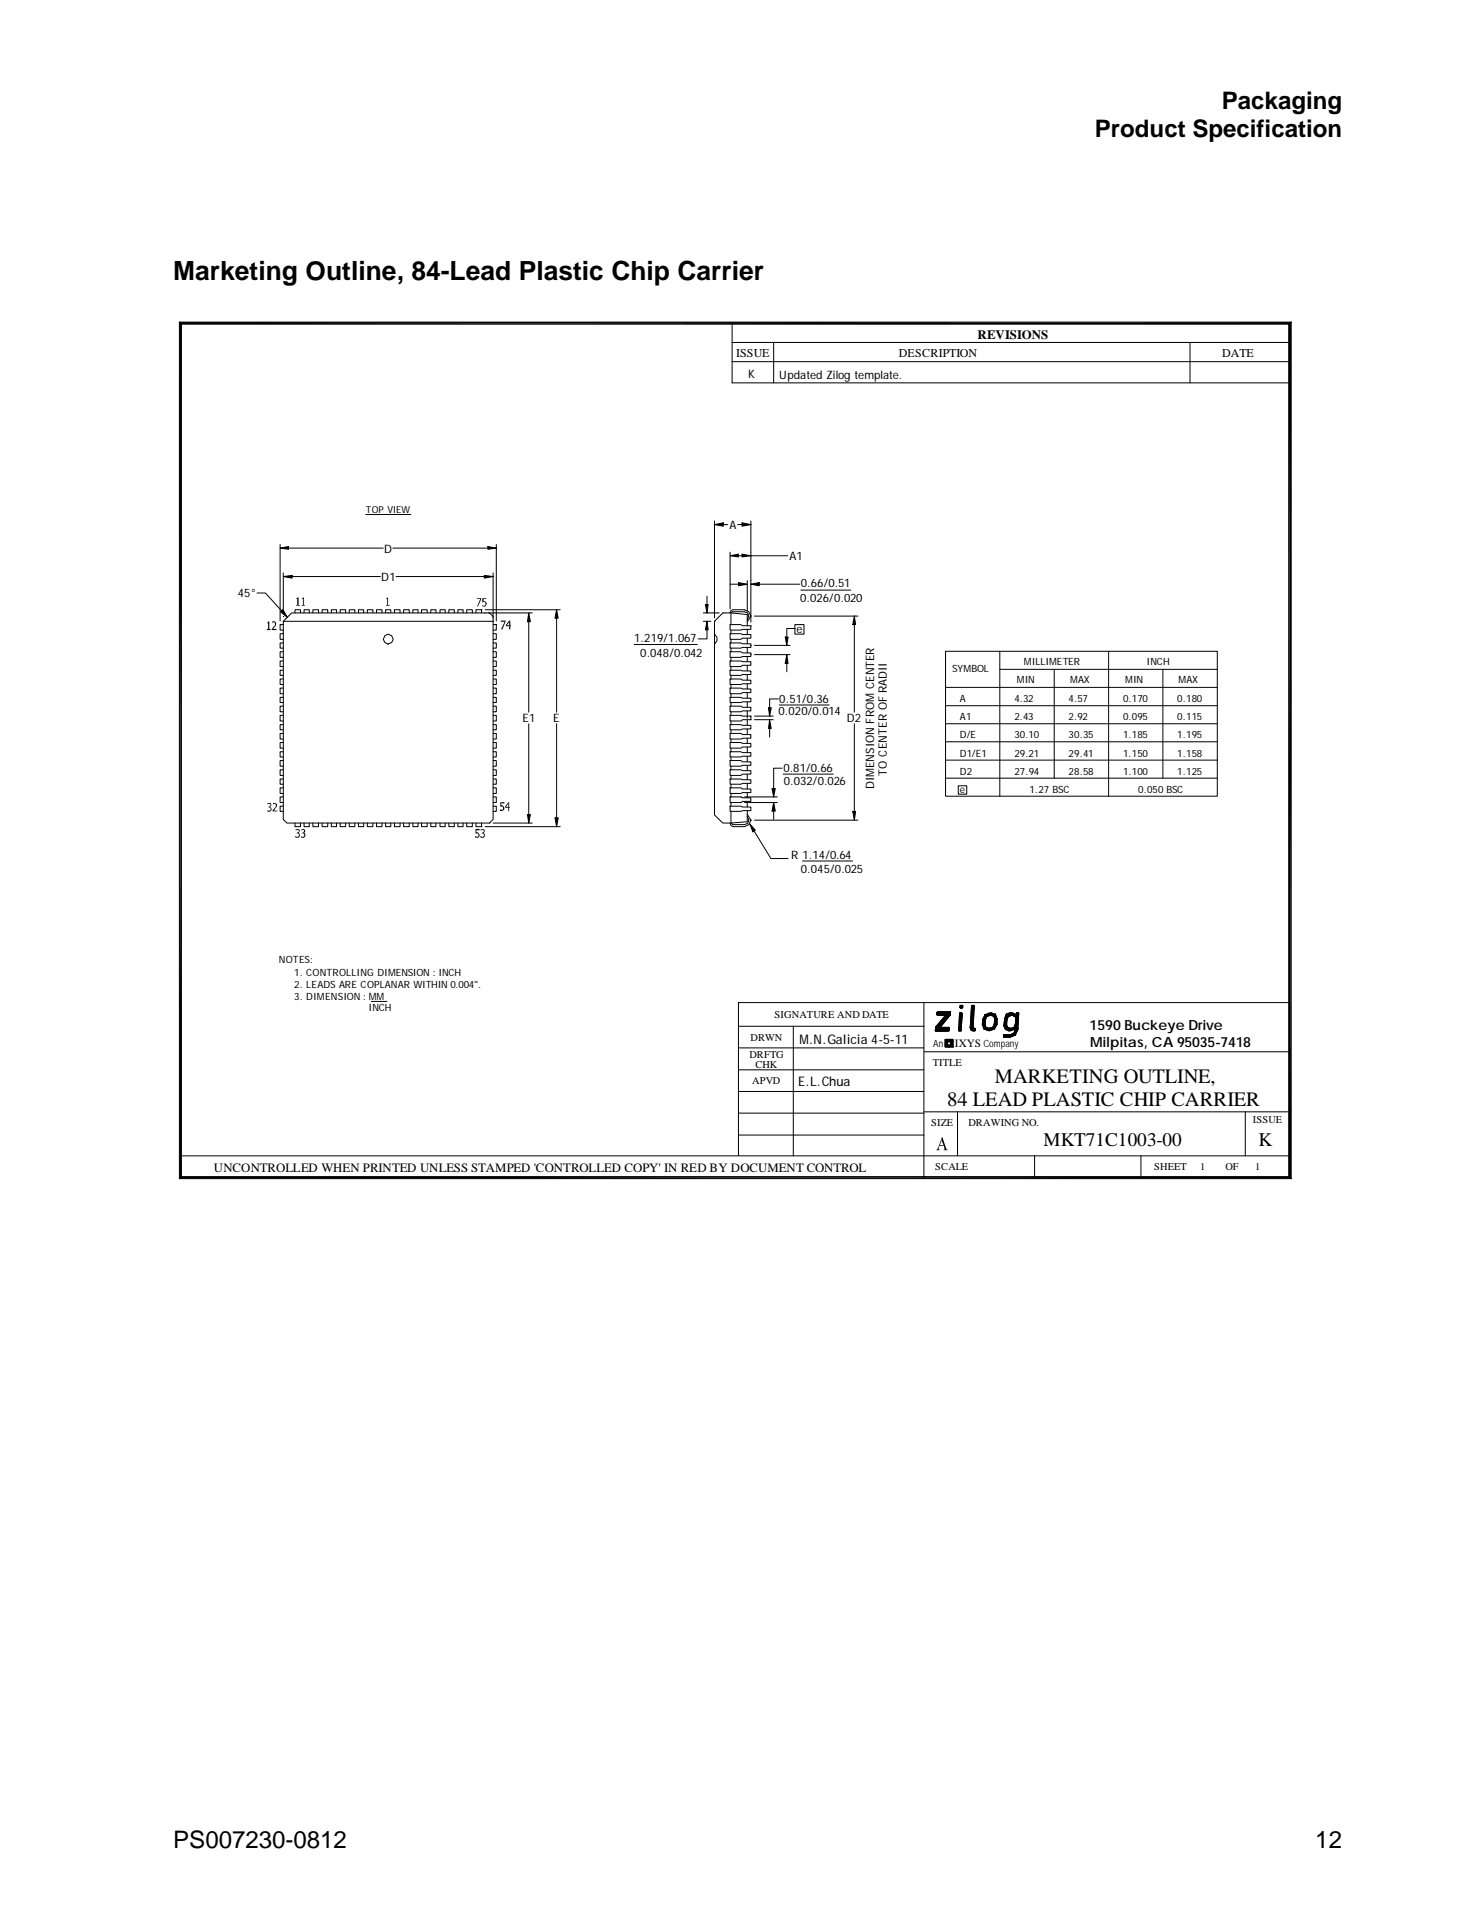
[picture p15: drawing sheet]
<svg xmlns="http://www.w3.org/2000/svg" width="216mm" height="279mm" viewBox="0 0 216 279" stroke-linecap="round" stroke-linejoin="round" font-family="sans-serif">
<defs><g id="words">
<text font-size="3.9" x="25.4" y="41.1">Marketing Outline, 84-Lead Plastic Chip Carrier</text>
<g font-size="3.5">
<text x="179.2" y="16">Packaging</text>
<text x="160.6" y="20">Product Specification</text>
<text x="25.4" y="271">PS007230-0812</text>
<text x="192.9" y="271">12</text>
</g>
<g font-size="3">
<text x="145.9" y="158.8">MARKETING OUTLINE,</text>
<text x="138.9" y="162.3">84 LEAD PLASTIC CHIP CARRIER</text>
</g>
<g font-size="2.8">
<text x="153.1" y="168.1">MKT71C1003-00</text>
<text x="184.6" y="168.1">K</text>
</g>
<g font-size="2.1">
<text x="159.8" y="151">1590 Buckeye Drive</text>
<text x="159.9" y="153.6">Milpitas, CA 95035-7418</text>
</g>
<g font-size="1.9">
<text x="143.4" y="49.7">REVISIONS</text>
<text x="117.2" y="153.2">M</text>
<text x="118.6" y="153.2">.N.Galicia 4-5-11</text>
<text x="117.1" y="159.3">E.L.Chua</text>
<text x="31.4" y="171.8">UNCONTROLLED WHEN PRINTED UNLESS STAMPED 'CONTROLLED COPY' IN RED BY DOCUMENT CONTROL</text>
</g>
<g font-size="1.8">
<text x="108" y="52.4">ISSUE</text>
<text x="131.8" y="52.4">DESCRIPTION</text>
<text x="179.2" y="52.4">DATE</text>
</g>
<g font-size="1.7">
<text x="109.7" y="55.5">K</text>
<text x="114.3" y="55.5">Updated Zilog template.</text>
<text x="107" y="77.6">A</text>
<text x="56.3" y="81">D</text>
<text x="115.8" y="82.1">A1</text>
<text x="34.9" y="87.6">45°</text>
<text x="55.9" y="85.2">D1</text>
<text x="117.3" y="88.3">0.026/0.020</text>
<text x="117.5" y="86.1">0.66/0.51</text>
<text x="93" y="94.2">1.219/1.067</text>
<text x="116.8" y="92.8">e</text>
<text x="93.9" y="96.4">0.048/0.042</text>
<text x="76.6" y="105.9">E1</text>
<text x="81.1" y="105.9">E</text>
<text x="114.2" y="104.9">0.020/0.014</text>
<text x="114.3" y="103.1">0.51/0.36</text>
<text x="124.2" y="105.9">D2</text>
<text x="114.9" y="113.2">0.81/0.66</text>
<text x="128.2" y="112.7" transform="rotate(-90 128.2 112.7)">ENSION FROMCENTER</text>
<text x="130.1" y="113.8" transform="rotate(-90 130.1 113.8)">TO CENTER OF RADII</text>
<text x="115" y="115.1">0.032/0.026</text>
<text x="128.2" y="115.8" transform="rotate(-90 128.2 115.8)">DIM</text>
<text x="116.1" y="125.9">R 1.14/0.64</text>
<text x="117.5" y="128">0.045/0.025</text>
</g>
<text font-size="1.6" x="140" y="153.6">IXYS</text>
<g font-size="1.5">
<text x="139.6" y="98.6">SYM</text>
<text x="142.5" y="98.6">BOL</text>
<text x="149.1" y="100.2">M</text>
<text x="150.2" y="97.5">M</text>
<text x="150.3" y="100.2">IN</text>
<text x="151.3" y="97.5">ILLIM</text>
<text x="155" y="97.5">ETER</text>
<text x="157" y="100.2">M</text>
<text x="158.2" y="100.2">AX</text>
<text x="165" y="100.2">M</text>
<text x="166.2" y="100.2">IN</text>
<text x="168.2" y="97.5">INCH</text>
<text x="172.9" y="100.2">M</text>
<text x="174" y="100.2">AX</text>
<text x="140.8" y="105.6">A1</text>
<text x="140.8" y="103">A</text>
<text x="148.8" y="105.6">2.43</text>
<text x="148.8" y="103">4.32</text>
<text x="156.7" y="105.6">2.92</text>
<text x="156.7" y="103">4.57</text>
<text x="164.7" y="105.6">0.095</text>
<text x="164.7" y="103">0.170</text>
<text x="172.7" y="105.6">0.115</text>
<text x="172.7" y="103">0.180</text>
<text x="140.8" y="111">D1/E1</text>
<text x="140.8" y="113.6">D2</text>
<text x="140.8" y="108.3">D/E</text>
<text x="148.8" y="113.6">27.94</text>
<text x="148.8" y="111">29.21</text>
<text x="148.8" y="108.3">30.10</text>
<text x="156.7" y="108.3">30.35</text>
<text x="156.7" y="111">29.41</text>
<text x="156.7" y="113.6">28.58</text>
<text x="164.7" y="113.6">1.100</text>
<text x="164.7" y="111">1.150</text>
<text x="164.7" y="108.3">1.185</text>
<text x="172.7" y="113.6">1.125</text>
<text x="172.7" y="111">1.158</text>
<text x="172.7" y="108.3">1.195</text>
<text x="140.8" y="116.2">e</text>
<text x="151" y="116.2">1.27 BSC</text>
<text x="166.9" y="116.2">0.050 BSC</text>
<text x="40.9" y="141.2">NOTES:</text>
<text x="43.2" y="143.1">1. CONTROLLING DIM</text>
<text x="58" y="143.1">ENSION : INCH</text>
<text x="43.2" y="146.6">3. DIM</text>
<text x="43.2" y="144.8">2. LEADS ARE COPLANAR WITHIN 0.004&quot;.</text>
<text x="47.7" y="146.6">ENSION : M</text>
<text x="54.1" y="148.3">INCH</text>
<text x="55.2" y="146.6">M</text>
<text x="113.6" y="149.4">SIGNATURE AND DATE</text>
<text x="109.9" y="155.2">DRFTG</text>
<text x="110.1" y="152.6">DRWN</text>
<text x="136.9" y="153.6">An</text>
<text x="144.3" y="153.6">Company</text>
<text x="110.3" y="159">APVD</text>
<text x="110.8" y="156.6">CHK</text>
<text x="136.8" y="156.3">TITLE</text>
<text x="136.6" y="165.2">SIZE</text>
<text x="142" y="165.1">DRAWING NO.</text>
<text x="183.8" y="164.7">ISSUE</text>
<text x="137.2" y="171.7">SCALE</text>
<text x="169.3" y="171.7">SHEET</text>
<text x="176" y="171.7">1</text>
<text x="179.8" y="171.7">OF</text>
<text x="184.1" y="171.7">1</text>
</g>
<text font-size="1.4" x="53.6" y="75.2">TOP VIEW</text>
</g></defs>
<path d="M25.3 46.2h164.7v127.4h-164.7z" fill-rule="evenodd" fill="#fff" stroke="#fff" stroke-width=".15"/>
<g fill="none" stroke="#000" stroke-width=".15">
<path d="M26.3 47.2l.3 .3v125.1l-.3 .3zM26.3 47.2h163.1l-.4 .3h-162.4zM107.4 53h81.8M107.4 47.3v8.9h81.8M107.4 50.2h81.8M113.5 50.2v6M174.5 50.2v6M189 47.5l.4-.3v125.7l-.4-.3zM41.1 79.9v11.2M53.6 75.5h6.7M72.8 79.9v11.2M104.8 76.4v14.2"/>
<path d="M104.8 76.9l1.3-.2v.5zM106.1 76.9h.6M108.2 76.9h.6M108.8 76.7l1.3 .2-1.3 .3zM110.1 76.4v14.8M110.1 76.9h.1M37.7 87h1.2l2.4 2.6M41.1 80.4l1.2-.2v.4zM41.1 91.6h.1M41.1 89.7l.4-.3 .6 1.2zM41.6 99.6h-.5v.8h.5M41.6 95.6h-.5v.8h.5"/>
<path d="M41.6 96.9h-.5v.9h.5M41.6 98.3h-.5v.8h.5M41.6 91.6h-.5v.8h.5M41.6 92.9h-.5v.9h.5M41.6 94.3h-.5v.8h.5M41.6 84v5.9M41.6 90.4h.1M41.6 84.6l1.2-.2v.4zM41.6 91.1h30.8M42.3 80.4h13.9M42.8 89.9h29l.5 .5v29.8l-.5 .5h-29.7l-.5-.5v-29.1zM42.8 84.6h13"/>
<path d="M43.3 89.9v-.5h.8v.5M44.6 89.9v-.5h.8v.5M45.9 89.9v-.5h.8v.5M47.2 89.9v-.5h.9v.5M48.6 89.9v-.5h.8v.5M49.9 89.9v-.5h.8v.5M51.2 89.9v-.5h.8v.5M52.6 89.9v-.5h.7v.5M53.9 89.9v-.5h.8v.5M55.2 89.9v-.5h.8v.5M56.5 93.2l.4-.2 .5 .2 .3 .6-.3 .4-.5 .3-.4-.3-.3-.4zM56.6 89.9v-.5h.7v.5"/>
<path d="M57.6 80.4h14M57.8 89.9v-.5h.9v.5M58.1 84.6h12.9M59.2 89.9v-.5h.8v.5M60.6 89.9v-.5h.7v.5M61.8 89.9v-.5h.9v.5M63.2 89.9v-.5h.7v.5M64.5 89.9v-.5h.8v.5M65.8 89.9v-.5h.8v.5M67.2 89.9v-.5h.7v.5M68.5 89.9v-.5h.8v.5M69.8 89.9v-.5h.8v.5"/>
<path d="M70.6 89.4h.1M71 84.4l1.3 .2-1.3 .2zM71.1 89.9h.1M71.2 89.4h11M71.6 80.2l1.2 .2-1.2 .2zM71.6 89.9h6.5M72.3 99.6h.5v.8h-.5M72.3 95.6h.5v.8h-.5M72.3 96.9h.5v.9h-.5M72.3 98.3h.5v.8h-.5M72.3 91.6h.5v.8h-.5M72.3 92.9h.5v.9h-.5"/>
<path d="M72.3 94.3h.5v.8h-.5M72.3 84v6.6M72.3 84.6h.1M72.8 80.4h.1M72.8 91.6h.1M77.6 91.2v13.3M77.6 89.9l.2 1.3h-.4zM81.6 89.4l.3 1.3h-.5zM81.6 90.7v13.8M93 94.5h9.3M103.2 91.1h1.1M103.2 89.9h2.3"/>
<path d="M103.5 88.7h.4l-.2 1.2zM103.7 91.1l.2 1.3h-.4zM103.7 92.4v1.3h-1.3M103.7 87.4v1.3M104.8 93l.4 .5v.5l-.4 .5M104.8 91.1h.1M106 89.9h.1M107.1 96.9l3 .1v.6h-1.2l-.2 .2h-1.6zM107.1 95.6h1.6l.2 .2h1.2v.5l-3 .1zM107.1 99.6h1.6l.2 .2h1.2v.5l-3 .1zM107.1 98.3l3 .1v.5l-3 .2zM107.1 94.3l3 .1v.6l-3 .1z"/>
<path d="M107.1 92.9l3 .2v.5h-1.2l-.2 .2h-1.6zM107.1 91.6h1.6l.2 .2h1.2v.5l-3 .1zM107.1 81v8.3M107.1 89.8v.1M107.1 89.8h.1M107.1 81.5l1.2-.2v.4zM107.1 85.7h1.2M107.1 89.8l.1-.2 .3-.2h1.7l.6 .3 .3 .7M107.2 89.9v1.7M107.2 92.4v.5M107.2 93.8v.5M107.2 95.1v.5"/>
<path d="M107.2 96.4v.5M107.2 97.8v.5M107.2 99.1v.5M107.3 89.9l.1-.2h1.8l.5 .2 .1 .5-.2 .5M108.3 85.4l1.3 .3-1.3 .2zM108.3 81.5h.5M108.8 81.3l1.3 .2-1.3 .2zM109.6 85.2v4.4M109.6 92.3v.8M109.6 93.6v.8M109.6 95v.8M109.6 96.3v.7"/>
<path d="M109.6 97.6v.8M109.6 98.9v.9M109.6 90.1h.1M109.6 91.8v-1.7l-2.4-.2h-1.2l-1.2 1.2v28.4l1.2 1.2 3.6-.2v-1.6M110.1 96h.1M110.1 94.7h.1M110.1 90.4h.1M110.1 85.7h.1M110.1 91.8h.1M110.1 81.5h5.4M110.1 90.4l-.5 .8M110.1 85.7l1.3-.3v.5z"/>
<path d="M110.7 96h5.2M110.7 94.7h5.2M110.7 90.4h15.1M111.4 85.7h5.9M115.2 93.4h.4l-.2 1.3zM115.4 96l.2 1.3h-.4zM115.4 97.3v1.2M116.6 91.6h1.3v1.4h-1.3zM116.6 92.2h-1.2v1.2M117.5 86.6h7.3M125.3 91.6v12.9M125.3 90.4l.2 1.2h-.4z"/>
<path d="M138.7 95.5h39.8v21.3h-39.8zM146.6 98.2h31.9M146.6 95.5v21.3M154.6 98.2v15.9M162.6 95.5v21.3M170.6 98.2v15.9M41.6 111.5h-.5v.9h.5M41.6 115.5h-.5v.9h.5M41.6 118.2h-.5v.8h.5M41.6 116.9h-.5v.8h.5M41.6 114.3h-.5v.7h.5M41.6 112.9h-.5v.8h.5"/>
<path d="M41.6 103.6h-.5v.8h.5M41.6 107.6h-.5v.8h.5M41.6 110.3h-.5v.7h.5M41.6 108.9h-.5v.8h.5M41.6 104.9h-.5v.8h.5M41.6 106.3h-.5v.7h.5M41.6 100.9h-.5v.8h.5M41.6 102.3h-.5v.7h.5M72.3 111.5h.5v.9h-.5M72.3 115.5h.5v.9h-.5M72.3 118.2h.5v.8h-.5M72.3 116.9h.5v.8h-.5"/>
<path d="M72.3 114.3h.5v.7h-.5M72.3 112.9h.5v.8h-.5M72.3 103.6h.5v.8h-.5M72.3 107.6h.5v.8h-.5M72.3 110.3h.5v.7h-.5M72.3 108.9h.5v.8h-.5M72.3 104.9h.5v.8h-.5M72.3 106.3h.5v.7h-.5M72.3 100.9h.5v.8h-.5M72.3 102.3h.5v.7h-.5M77.4 119.5h.4l-.2 1.2zM77.6 106.2v13.3"/>
<path d="M81.4 120h.5l-.3 1.2zM81.6 106.2v13.8M107.1 111.5h1.6l.2 .2h1.2v.5l-3 .2zM107.1 114.3l3 .1v.5l-3 .1zM107.1 112.9l3 .1v.5h-1.2l-.2 .2h-1.6zM107.1 118.2l3 .2v.5l-3 .1zM107.1 115.5h1.6l.2 .2h1.2v.5l-3 .2zM107.1 116.9l3 .1v.5h-1.2l-.2 .2h-1.6zM107.1 102.3l3 .1v.5l-3 .1zM107.1 103.6h1.6l.2 .1h1.2v.6l-3 .1zM107.1 104.9l3 .1v.6h-1.2l-.2 .1h-1.6zM107.1 100.9l3 .1v.6h-1.2l-.2 .1h-1.6z"/>
<path d="M107.1 110.3l3 .1v.5l-3 .1zM107.1 107.6h1.6l.2 .1h1.2v.6l-3 .1zM107.1 108.9l3 .1v.6h-1.2l-.2 .1h-1.6zM107.1 106.3l3 .1v.5l-3 .1zM107.2 100.4v.5M107.2 101.7v.6M107.2 103v.6M107.2 104.4v.5M107.2 105.7v.6M107.2 107v.6M107.2 108.4v.5M107.2 109.7v.6"/>
<path d="M107.2 111v.5M107.2 112.4v.5M107.2 113.7v.6M107.2 115v.5M107.2 116.4v.5M107.2 117.7v.5M107.2 119v1.7M108.7 117.7h.1M108.7 116.9h.1M109.2 117.7h4.8M109.2 116.9h4.8M109.6 100.3v.7"/>
<path d="M109.6 101.6v.8M109.6 102.9v.8M109.6 104.3v1M109.6 105.6v.8M109.6 106.9v.8M109.6 108.3v.7M109.6 109.6v.8M109.6 110.9v.8M109.6 112.2v.8M109.6 113.5v.9M109.6 114.9v.8M109.6 116.2v.8"/>
<path d="M109.6 117.5v.9M109.6 119.4l.5 .9M109.6 119.8l.2 .5-.1 .5-.5 .1h-1.7l-.2-.2M110.1 105.6h.1M110.1 105h.1M110.7 105.6h2.7M110.7 105h2.7M112.7 103.8h.4l-.2 1.2zM112.9 106.8v1.3M112.9 105.6l.2 1.2h-.4zM113.2 115.7h.5l-.2 1.2zM113.5 117.7l.2 1.3h-.5z"/>
<path d="M113.5 119v1.2M114.2 102.5h-1.3v1.3M114.3 103.4h7.3M114.7 112.7h-1.2v3M114.9 113.5h7.3M125.1 119h.4l-.2 1.3zM125.3 106.2v12.8M138.7 114.1h39.8M138.7 111.5h39.8M138.7 108.8h39.8M138.7 106.2h39.8M138.7 103.5h39.8"/>
<path d="M138.7 100.8h39.8M140.5 115.3h1.3v1.2h-1.3zM43.3 120.7v.5h.8v-.5M44.6 120.7v.5h.8v-.5M45.9 120.7v.5h.8v-.5M47.2 120.7v.5h.9v-.5M48.6 120.7v.5h.8v-.5M49.9 120.7v.5h.8v-.5M51.2 120.7v.5h.8v-.5M52.6 120.7v.5h.7v-.5M53.9 120.7v.5h.8v-.5M55.2 120.7v.5h.8v-.5"/>
<path d="M56.6 120.7v.5h.7v-.5M57.8 120.7v.5h.9v-.5M59.2 120.7v.5h.8v-.5M60.6 120.7v.5h.7v-.5M61.8 120.7v.5h.9v-.5M63.2 120.7v.5h.7v-.5M64.5 120.7v.5h.8v-.5M65.8 120.7v.5h.8v-.5M67.2 120.7v.5h.7v-.5M68.5 120.7v.5h.8v-.5M69.8 120.7v.5h.8v-.5M70.6 121.2h.1"/>
<path d="M71.2 121.2h11M71.8 120.7h.1M72.3 120.7h5.8M110 120.8l.8 1-.4 .2zM110.1 120.3h.1M110.1 120.3l-.3 .6-.6 .3h-1.7l-.3-.1-.1-.4M110.6 121.9l2.5 4h2.5M110.7 120.3h15.1M117.7 126.3h7.3M54.5 146.9h2.2M108.3 156.9h27.2M108.3 153.7h27.2"/>
<path d="M108.3 150.5h27.2M116.4 150.5v19M135.5 154.3h53.7M135.5 147v25.8M137.2 151.2h1.9h-1.9M137.2 150.7h.8l-.8 .5zM137.2 150.6l.7 .1zM137.2 150.6l.7 .1-.7-.1M137.2 150.6v.6M137.2 150.7h.8zM137.2 151.2l2-.2v.2zM137.2 151.2l2.1-.4z"/>
<path d="M137.2 151.2l1.9-.5h.1zM137.2 151.2l.8-.5h1.1zM137.2 151.2l2.1-.4-.1 .2zM137.4 148.8h2l-1.9 .1zM137.4 148.5l2 .3h-2zM137.4 148.8l.1 .1h1.2l-1.5 1.7M137.4 148.5v.3M137.4 148.5h2v.3zM137.4 148.5h2zM137.5 148.5l1.9-.1zM137.5 148.9l1.9-.1zM137.5 148.5l1.9-.1v.1z"/>
<path d="M137.5 148.9h1.9h-1.9M137.6 148.4l-.2 .1M137.6 148.4h1.8v.1M137.9 150.6h-.7h.7M137.9 150.6l1.2 .1M138.6 153.3h.7v.3h-.7zM138.6 152.4h.4v.8h-.4zM138.6 149l-.7 1.6h-.7zM138.6 153.3l.7 .3h-.7zM138.6 152.4h.4l-.4 .8zM138.6 148.9h.8zM138.6 149l.8-.1z"/>
<path d="M138.6 153.3h.7v.3zM139 152.4v.8h-.4zM139.1 152.4l.7 .4h-.7zM139.1 152.4h.7v.4zM139.1 152.4h.7v.4h-.7zM139.1 150.7l.2 .1M139.2 151v.2h-2M139.2 151.2h-2h2M139.3 150.8l-.1 .2M139.4 148.9h-1.9h1.9M139.4 148.8l-1.9 .1 1.9-.1M139.4 148.4h-1.8h1.8"/>
<path d="M139.4 148.5v.4M139.4 148.9l-1.5 1.7M139.4 152.9h.4v.7h-.4zM139.4 152.9l.4 .7h-.4zM139.4 152.9h.4v.7zM140.6 151.2h.4h-.4M140.6 151h.4l-.4 .2zM140.6 151v.2h.2h.2v-.2M140.6 151.2l.4-.2v.2zM140.7 148.7l-.1 2.3M140.7 148.7l.4-.1v.1zM140.7 148.7h.4l-.5 2.3z"/>
<path d="M140.8 147.8l.4-.3v.3zM140.8 148.6h.3l-.4 .1zM140.8 148.6l.2-.1zM140.8 147.8h.4zM140.8 148.6h.3zM140.8 147.5h.4zM140.8 147.5h.4v.3h-.4zM140.8 147.5h.3zM140.8 147.8h.3h-.3M140.8 147.5h.4l-.4 .3zM141 151.2h-.3h.3M141 148.5l.1 .2"/>
<path d="M141 148.5l-.3 .2M141.1 148.7l-.1 2.3h-.4zM141.1 147.8h-.2h.2M141.1 148.7l-.1 2.3M142.3 150.7l.5 .1zM142.3 150.7l.4-.1v.1zM142.3 150.7l.5 .1-.4 .2zM142.4 151l.5-.2 .1 .1zM142.4 151l.6 .1zM142.4 151l.6-.1v.1zM142.4 151l.6-.1zM142.4 151l.6 .1-.3 .1z"/>
<path d="M142.4 151l.5-.2zM142.5 147.5h.4zM142.5 147.5h.3zM142.5 147.5h.4l-.6 3.2zM142.6 147.5h.2zM142.6 147.5h.3l-.2 3.2 .3 .2v.3a.55 .55 0 0 1-.7-.5zM142.6 147.5h.2h-.2M142.7 151.2l.3-.1zM142.9 147.5l-.2 3.1-.4 .1zM143 151.2h-.3h.3M144.1 150.3h.4l-.1 .6zM144.1 149.5l.6-.4-.2 .4z"/>
<path d="M144.1 149.5h.4l-.4 .8zM144.4 150.9l.8-.1zM144.4 150.9h1.4l-.7 .3zM144.4 150.9l.8-.1 .6 .1zM144.5 148.8l.8-.2 .7 .2zM144.5 150.3l.1 .3-.2 .3zM144.5 148.8l.9 .1zM144.5 148.8l.7 .1-.5 .2zM144.5 148.8l.2 .3-.6 .4zM144.5 148.8h1.5l-.6 .1zM144.5 148.8l.7-.3h.2l.6 .3 .2 .7v.7l-.3 .7-.7 .3-.9-.3-.2-.6v-.8zM144.5 149.5v.8h-.4z"/>
<path d="M144.6 150.6l.3 .2-.5 .1zM144.7 149.1l.5-.2 .6 .2 .1 .4-.1 .7-.2 .4-.4 .2-.6-.2-.1-.3v-.8zM145.2 150.8l.4-.2 .2 .3zM145.6 150.6l.6-.4-.4 .7zM145.8 149.1l.4 .4h-.3zM145.8 150.2h.4l-.6 .4zM145.9 149.5h.3l-.4 .7zM146 148.8l.2 .7-.4-.4zM146.2 149.5v.7h-.4zM147.2 152l.9 .2-.9-.1zM147.2 151.9l.9 .3-.9-.2zM147.2 151.9l1.7-.1-.8 .4z"/>
<path d="M147.2 152.1l.9 .1zM147.2 151.7l1.7 .1-1.7 .1zM147.2 150.5l.6 .1-.3 .4zM147.2 150.5l.3 .5 .4 .2M147.2 151.7l1.7 .1zM147.2 150.5l.4-.2 .2 .3zM147.2 151.7h1zM147.4 149.4l-.2 1.1M147.4 149.4l.5-.3-.2 .4zM147.4 149.4l.3 .1-.5 1zM147.5 151l.6-.2 .6 .2zM147.5 151h1.2l-.8 .2z"/>
<path d="M147.6 148.8l1.2-.1-.4 .2zM147.6 148.8l.6-.3 .6 .2zM147.6 148.8l.8 .1-.5 .2zM147.6 148.8l.3 .3-.5 .3zM147.7 149.5l-.1 .8-.4 .2zM147.8 150.6l.3 .2-.6 .2zM147.9 149.1l.6-.2 .4 .2 .1 .4-.1 .7-.1 .4-.4 .2-.6-.2-.2-.3 .1-.8zM147.9 151.2h.3M147.9 151.2l.8-.2zM148.1 150.8l.6 .2zM148.2 148.5l.6 .2zM148.2 148.5l-.6 .3-.2 .6"/>
<path d="M148.2 148.5l.6 .3M148.2 151.7l.5-.2 .2 .3zM148.4 150.8l.4-.2-.1 .4zM148.4 148.5l.4 .2 .2 .4 .2-.6 .2 .1-.1 2.4-.4 .8-.8 .4h-.8l-.1-.2v-.3h1M148.5 148.9l.3-.2 .2 .4zM148.5 148.9l.5 .2zM148.8 150.6l.1-.1-.2 .5zM148.9 151.1l.4-.1-.4 .8zM148.9 151.1l-.2 .4-.5 .2M148.9 151.1v-.6l-.2 .5-.8 .2M148.9 151.1v.7l-.2-.3zM148.9 149.1h.1v.4z"/>
<path d="M148.9 150.6l.4 .4-.4 .1zM148.9 150.5l.4 .5-.4-.4zM148.9 150.2v.3l-.1 .1zM148.9 150.5v.1M149 149.5l-.1 1zM149 149.1l.3 1.9zM149 149.5l-.1 .7M149 149.1l.4-.4-.1 2.3zM149.1 148.7l.3-.1v.1zM149.1 148.7h.3l-.4 .4zM149.1 148.6h.3l-.3 .1zM149.1 148.6h.3z"/>
<path d="M149.2 148.5h.1l-.2 .1zM189.2 147h-80.9v22.5M26.4 169.5h162.8M26.6 172.6h162.4l.4 .3h-163.1zM108.3 166.5h27.2M108.3 163.3h27.2M108.3 160.1h27.2M135.5 163.1h53.7M140.4 163.1v6.4M151.7 169.5v3.3M167.3 169.5v3.3M182.6 163.1v6.4"/>
</g>
<path d="M26.3 47.4h163.1M26.5 47.2v125.7M26.3 172.7h163.1" fill="none" stroke="#000" stroke-width=".3"/>
<path d="M189.2 47.2v125.7M137.2 151h2.1" fill="none" stroke="#000" stroke-width=".36"/>
<g fill="#000">
<path d="M104.8 76.9l1.3-.2v.5zM108.8 76.7l1.3 .2-1.3 .3zM41.1 89.7l.4-.3 .6 1.2zM41.1 80.4l1.2-.2v.4zM41.6 84.6l1.2-.2v.4zM70.9 88.2h.3zM71 84.4l1.3 .2-1.3 .2zM71.6 80.2l1.2 .2-1.2 .2zM77.6 89.9l.2 1.3h-.4zM81.6 89.4l.3 1.3h-.5zM103.5 88.7h.4l-.2 1.2zM103.7 91.1l.2 1.3h-.4z"/>
<path d="M108.3 85.4l1.3 .3-1.3 .2zM107.1 81.5l1.2-.2v.4zM108.8 81.3l1.3 .2-1.3 .2zM110.1 85.7l1.3-.3v.5zM115.4 96l.2 1.3h-.4zM115.2 93.4h.4l-.2 1.3zM125.3 90.4l.2 1.2h-.4zM73.5 118.1h.2zM77.4 119.5h.4l-.2 1.2zM81.4 120h.5l-.3 1.2zM112.9 105.6l.2 1.2h-.4zM112.7 103.8h.4l-.2 1.2z"/>
<path d="M113.5 117.7l.2 1.3h-.5zM113.2 115.7h.5l-.2 1.2zM125.1 119h.4l-.2 1.3zM69.9 122l.2 .1zM110 120.8l.8 1-.4 .2zM137.2 151.2h1.9zM137.2 150.7h.8l-.8 .5zM137.2 150.6l.7 .1zM137.4 148.8h2l-1.9 .1zM137.4 148.5l2 .3h-2zM137.5 148.9h1.9zM137.4 148.5h2z"/>
<path d="M137.5 148.5l1.9-.1zM137.2 150.7h.8zM137.2 150.6h.7zM137.2 151.2l.8-.5h1.1zM138.6 149l-.7 1.6h-.7zM138.6 153.3l.7 .3h-.7zM138.6 152.4h.4l-.4 .8zM139 152.4v.8h-.4zM139.1 152.4l.7 .4h-.7zM137.2 151.2l1.9-.5h.1zM137.2 151.2h2zM137.2 151.2l2-.2v.2z"/>
<path d="M138.6 153.3h.7v.3zM138.6 148.9h.8zM138.6 149l.8-.1zM138.6 149l.8-.1-1.5 1.7zM137.5 148.9l1.9-.1zM137.4 148.5h2v.3zM137.5 148.5l1.9-.1v.1zM137.6 148.4h1.8zM139.4 152.9l.4 .7h-.4zM139.4 152.9h.4v.7zM139.1 152.4h.7v.4zM140.6 151.2h.4z"/>
<path d="M140.6 151h.4l-.4 .2zM140.7 148.7h.4l-.5 2.3zM140.8 148.6h.3l-.4 .1zM140.8 148.6l.2-.1zM140.8 147.8h.4zM140.8 147.8h.3zM140.8 147.5h.4l-.4 .3zM140.8 147.5h.4zM140.8 147.5h.3zM140.7 151.2h.3zM140.6 151.2l.4-.2v.2zM140.8 148.6h.3z"/>
<path d="M140.7 148.7l.4-.1v.1zM141.1 148.7l-.1 2.3h-.4zM140.9 147.8h.2zM140.8 147.8l.4-.3v.3zM142.3 150.7l.5 .1-.4 .2zM142.4 151l.6 .1-.3 .1zM142.4 151l.5-.2zM142.5 147.5h.4l-.6 3.2zM142.5 147.5h.3zM142.6 147.5h.2zM142.3 150.7l.5 .1zM142.3 150.7l.4-.1v.1z"/>
<path d="M142.5 147.5h.4zM142.4 151l.5-.2 .1 .1zM142.9 147.5l-.2 3.1-.4 .1zM142.7 151.2h.3zM142.7 151.2l.3-.1zM142.4 151l.6 .1zM142.4 151l.6-.1v.1zM142.4 151l.6-.1zM144.1 150.3h.4l-.1 .6zM144.1 149.5h.4l-.4 .8zM144.4 150.9l.8-.1zM144.5 150.3l.1 .3-.2 .3z"/>
<path d="M144.5 148.8l.9 .1zM144.5 148.8l.7 .1-.5 .2zM144.5 148.8l.2 .3-.6 .4zM144.5 149.5v.8h-.4zM144.6 150.6l.3 .2-.5 .1zM144.1 149.5l.6-.4-.2 .4zM144.4 150.9l.8-.1 .6 .1zM144.5 148.8l.8-.2 .7 .2zM145.2 150.8l.4-.2 .2 .3zM145.8 149.1l.4 .4h-.3zM144.4 150.9h1.4l-.7 .3zM145.8 150.2h.4l-.6 .4z"/>
<path d="M145.9 149.5h.3l-.4 .7zM144.5 148.8h1.5l-.6 .1zM145.4 148.9l.6-.1-.2 .3zM146 148.8l.2 .7-.4-.4zM145.6 150.6l.6-.4-.4 .7zM146.2 149.5v.7h-.4zM147.2 152l.9 .2-.9-.1zM147.2 151.9l.9 .3-.9-.2zM147.2 152.1l.9 .1zM147.2 151.7l1.7 .1-1.7 .1zM147.2 150.5l.6 .1-.3 .4zM147.2 151.7h1z"/>
<path d="M147.4 149.4l.3 .1-.5 1zM147.5 151h1.2l-.8 .2zM147.6 148.8l.8 .1-.5 .2zM147.6 148.8l.3 .3-.5 .3zM147.2 150.5l.4-.2 .2 .3zM147.7 149.5l-.1 .8-.4 .2zM147.8 150.6l.3 .2-.6 .2zM147.4 149.4l.5-.3-.2 .4zM147.5 151l.6-.2 .6 .2zM147.6 148.8l.6-.3 .6 .2zM147.2 151.7l1.7 .1zM148.5 148.9l.5 .2z"/>
<path d="M148.2 151.7l.5-.2 .2 .3zM147.9 151.2l.8-.2zM148.1 150.8l.6 .2zM148.4 150.8l.4-.2-.1 .4zM147.6 148.8l1.2-.1-.4 .2zM148.4 148.9l.4-.2-.3 .2zM148.5 148.9l.3-.2 .2 .4zM148.2 148.5l.6 .2zM148.9 151.1v.7l-.2-.3zM148.9 149.1h.1v.4zM147.2 151.9l1.7-.1-.8 .4zM148.9 150.6l.4 .4-.4 .1z"/>
<path d="M148.8 150.6l.1-.1-.2 .5zM148.9 150.5l.4 .5-.4-.4zM148.9 150.2v.3l-.1 .1zM149 149.5l-.1 1zM149 149.5l.3 1.5-.4-.5zM149 149.1l.3 1.9zM149.1 148.7h.3l-.4 .4zM149.1 148.6h.3l-.3 .1zM149.2 148.5h.1l-.2 .1zM148.9 151.1l.4-.1-.4 .8zM149.1 148.6h.3zM149.1 148.7l.3-.1v.1z"/>
<path d="M39.2 91.3h.1l.1-.2h.1v1.1h.2v.2h-.5v-.2h.1v-.8h-.1z" fill-rule="evenodd"/>
<path d="M39.9 91.2h.5l-.5 .2z" fill-rule="evenodd"/>
<path d="M40.2 91.2h.2a.84 .84 0 0 1-.4 1h.6v.2h-.7v-.2l.4-.5v-.3z" fill-rule="evenodd"/>
<path d="M43.4 87.8l.4-.2v1.1h.2v.1h-.6v-.1h.2v-.9z" fill-rule="evenodd"/>
<path d="M44.4 87.6h.2v1.1h.1v.1h-.4v-.1h.1v-.9h-.1z" fill-rule="evenodd"/>
<path d="M56.6 87.8l.3-.2v1.1h.2v.1h-.5v-.1h.2v-.9z" fill-rule="evenodd"/>
<path d="M69.9 87.7h.7l-.5 1.3h-.1l.4-1.2h-.5z" fill-rule="evenodd"/>
<path d="M70.7 88.7l.6 .1-.1 .2h-.3l-.2-.1z" fill-rule="evenodd"/>
<path d="M71 88.3h.3a.38 .38 0 0 1 0 .5h-.3h.2v-.4z" fill-rule="evenodd"/>
<path d="M70.7 87.7h.6v.1h-.4v.4l.4 .1-.6 .1z" fill-rule="evenodd"/>
<path d="M73.4 91h.7l-.4 1.3h-.2l.5-1.1h-.6z" fill-rule="evenodd"/>
<path d="M74.7 91h.1l-.5 .7h.7v.1h-.2v.5h-.1v-.5h-.5v-.1z" fill-rule="evenodd"/>
<path d="M74.8 91v.7h-.5h.4v-.5z" fill-rule="evenodd"/>
<path d="M39.2 118.8l.5 .2-.4 .1z" fill-rule="evenodd"/>
<path d="M39.2 117.8l.3 .1-.3 .1z" fill-rule="evenodd"/>
<path d="M39.2 117.8h.5l.1 .4-.2 .1 .1 .1a.34 .34 0 0 1 0 .6l-.2-.1 .2-.1v-.3l-.3-.1v-.1l.2-.1 .1-.2z" fill-rule="evenodd"/>
<path d="M40 117.8h.5l-.5 .2z" fill-rule="evenodd"/>
<path d="M40.3 117.9l.2-.1 .1 .1v.3l-.4 .7h.5v.1h-.7l.1-.3a.52 .52 0 0 0 .2-.8z" fill-rule="evenodd"/>
<path d="M73.3 118.7l.6 .1-.5 .2-.1-.1z" fill-rule="evenodd"/>
<path d="M73.6 118.3l.3-.1a.4 .4 0 0 1 0 .6h-.3l.2-.1v-.3z" fill-rule="evenodd"/>
<path d="M73.4 117.7h.6v.1h-.5v.3l.4 .1-.5 .1z" fill-rule="evenodd"/>
<path d="M74.5 117.7h.2l-.5 .7h.6v.1h-.1v.5h-.2v-.5h-.4v-.2z" fill-rule="evenodd"/>
<path d="M74.7 117.7v.7h-.5h.3v-.6z" fill-rule="evenodd"/>
<path d="M43.3 122.6l.6 .2-.1 .1h-.3l-.2-.1z" fill-rule="evenodd"/>
<path d="M43.4 121.6l.2 .1-.2 .1z" fill-rule="evenodd"/>
<path d="M43.4 121.6a.34 .34 0 0 1 .5 .1 .34 .34 0 0 1-.1 .5l.2 .1v.3l-.1 .2h-.3l.2-.2v-.3l-.3-.1v-.1l.3-.1v-.1l-.1-.2z" fill-rule="evenodd"/>
<path d="M44.1 122.6l.6 .2-.1 .1h-.3l-.2-.1z" fill-rule="evenodd"/>
<path d="M44.2 121.6l.2 .1-.2 .1z" fill-rule="evenodd"/>
<path d="M44.2 121.6a.33 .33 0 0 1 .5 .1 .33 .33 0 0 1-.1 .5l.2 .1v.3l-.1 .2h-.3l.3-.3-.2-.3h-.1v-.1l.2-.1v-.2z" fill-rule="evenodd"/>
<path d="M69.7 122.6l.5 .2-.1 .1h-.3l-.1-.1z" fill-rule="evenodd"/>
<path d="M69.9 122.2h.3a.4 .4 0 0 1 0 .6h-.2l.2-.2v-.3z" fill-rule="evenodd"/>
<path d="M69.7 121.6h.6v.2h-.4v.2l.3 .2h-.5z" fill-rule="evenodd"/>
<path d="M70.4 122.6l.6 .2-.1 .1h-.3l-.2-.1z" fill-rule="evenodd"/>
<path d="M70.5 121.6l.2 .1-.2 .1z" fill-rule="evenodd"/>
<path d="M70.5 121.6a.34 .34 0 0 1 .5 .1 .34 .34 0 0 1-.1 .5l.2 .1v.3l-.1 .2h-.3l.3-.2v-.3l-.3-.1v-.1l.2-.1 .1-.1-.1-.2z" fill-rule="evenodd"/>
<path d="M138.2 166.8l-.3 1.1 .6 .2h-.7l-.1 .5 .2 .1h-.6l.3-.4z" fill-rule="evenodd"/>
<path d="M138.2 166.8l.5 1.6 .3 .3h-.6l.2-.1-.1-.5-.6-.2h.5l-.3-.7z" fill-rule="evenodd"/>
</g>
<path d="M137.2 151h2.1M149.2 148.7v2.3" fill="none" stroke="#000" stroke-width=".42"/>
<use href="#words"/>
</svg>
